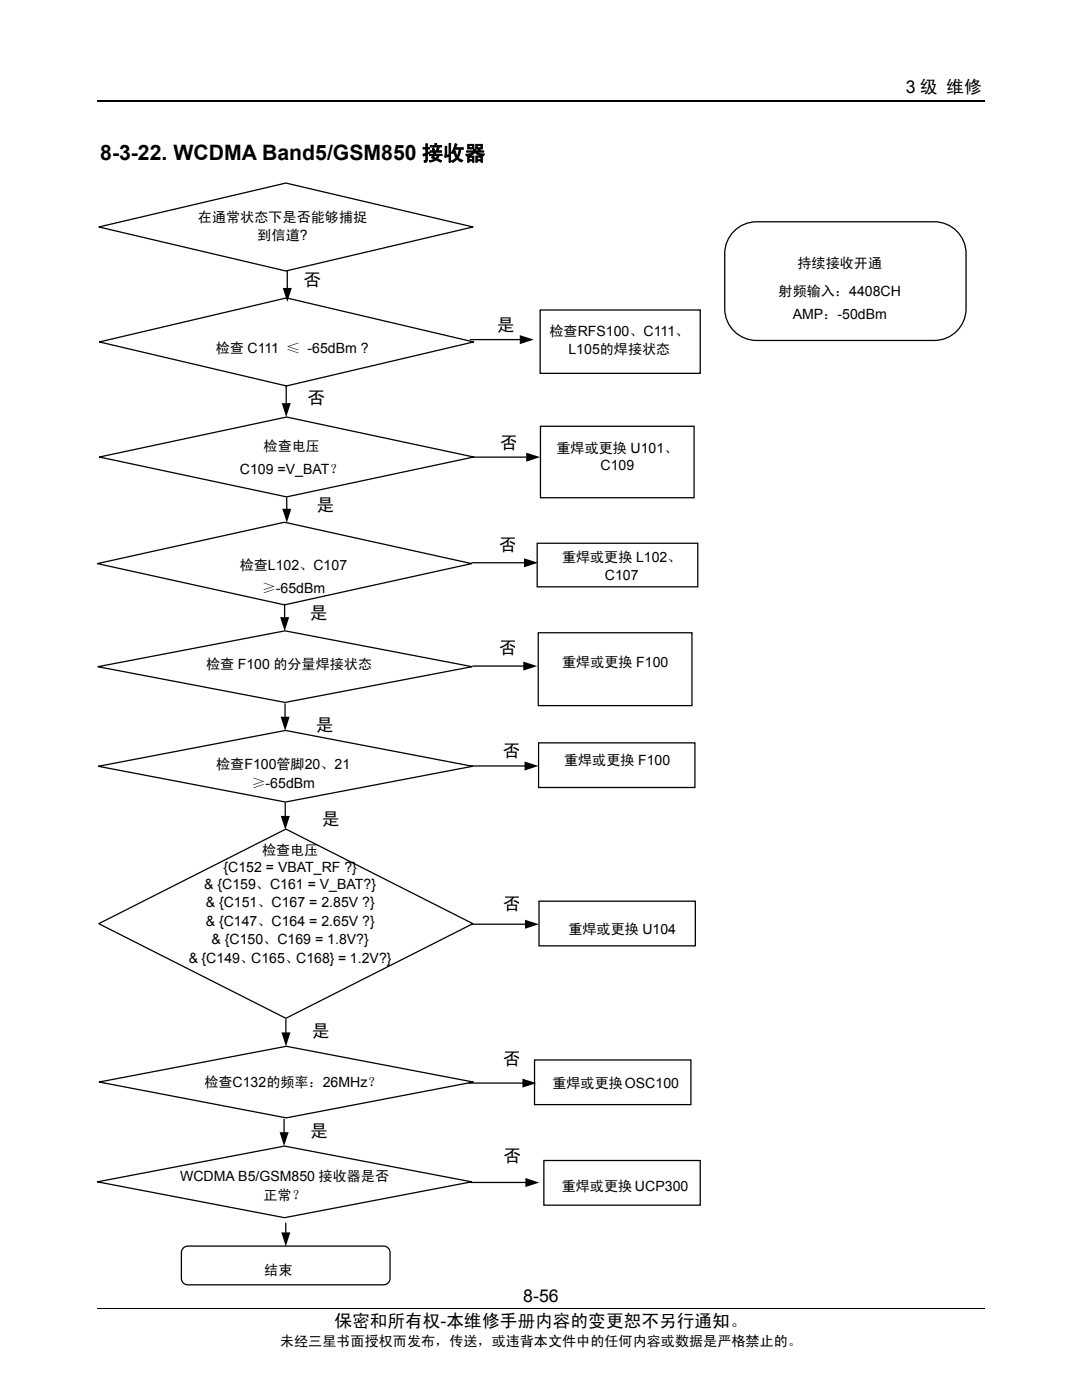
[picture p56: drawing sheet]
<svg xmlns="http://www.w3.org/2000/svg" width="216mm" height="279mm" viewBox="0 0 216 279" stroke-linecap="round" stroke-linejoin="round" font-family="sans-serif">
<defs><g id="words">
<text font-size="4.2" x="20" y="32">8-3-22. WCDMA Band5/GSM850 接收器</text>
<g font-size="3.5">
<text x="180.7" y="18.6">3 级 维修</text>
<text x="60.6" y="57.1">否</text>
<text x="99.1" y="66.1">是</text>
<text x="61.3" y="80.6">否</text>
<text x="99.8" y="89.6">否</text>
<text x="63.2" y="101.9">是</text>
<text x="99.6" y="109.9">否</text>
<text x="61.8" y="123.5">是</text>
<text x="99.6" y="130.5">否</text>
<text x="63" y="145.9">是</text>
<text x="100.3" y="151">否</text>
<text x="64.2" y="164.7">是</text>
<text x="100.4" y="181.5">否</text>
<text x="62.3" y="207.1">是</text>
<text x="100.4" y="212.6">否</text>
<text x="61.9" y="226.9">是</text>
<text x="100.5" y="231.8">否</text>
<text x="104.4" y="259.9">8-56</text>
<text x="66.7" y="264.8">保密和所有权-本维修手册内容的变更恕不另行通知。</text>
</g>
<g font-size="2.8">
<text x="39.5" y="44.3">在通常状态下是否能够捕捉</text>
<text x="51.4" y="48">到信道?</text>
<text x="159.1" y="53.5">持续接收开通</text>
<text x="155.4" y="59">射频输入：4408CH</text>
<text x="158.2" y="63.6">AMP：-50dBm</text>
<text x="43.1" y="70.5">检查 C111 ≤ -65dBm ?</text>
<text x="109.6" y="67">检查RFS100、C111、</text>
<text x="113.4" y="70.7">L105的焊接状态</text>
<text x="52.6" y="90">检查电压</text>
<text x="47.9" y="94.6">C109 =V_BAT？</text>
<text x="111" y="90.3">重焊或更换 U101、</text>
<text x="119.8" y="93.7">C109</text>
<text x="47.8" y="113.8">检查L102、C107</text>
<text x="112.1" y="112.2">重焊或更换 L102、</text>
<text x="52.2" y="118.3">≥-65dBm</text>
<text x="120.7" y="115.7">C107</text>
<text x="41.1" y="133.6">检查 F100 的分量焊接状态</text>
<text x="112.2" y="133.2">重焊或更换 F100</text>
<text x="43.1" y="153.5">检查F100管脚20、21</text>
<text x="112.5" y="152.8">重焊或更换 F100</text>
<text x="50.2" y="157.2">≥-65dBm</text>
<text x="44.6" y="174">{C152 = VBAT_RF ?}</text>
<text x="52.3" y="170.5">检查电压</text>
<text x="40.7" y="177.4">&amp; {C159、C161 = V_BAT?}</text>
<text x="41" y="184.8">&amp; {C147、C164 = 2.65V ?}</text>
<text x="41" y="181.1">&amp; {C151、C167 = 2.85V ?}</text>
<text x="42.2" y="188.4">&amp; {C150、C169 = 1.8V?}</text>
<text x="113.4" y="186.4">重焊或更换 U104</text>
<text x="37.7" y="192.1">&amp; {C149、C165、C168} = 1.2V?}</text>
<text x="40.8" y="216.9">检查C132的频率：26MHz？</text>
<text x="110.2" y="217.1">重焊或更换OSC100</text>
<text x="35.9" y="235.8">WCDMA B5/GSM850 接收器是否</text>
<text x="52.6" y="239.4">正常？</text>
<text x="112.1" y="237.6">重焊或更换 UCP300</text>
<text x="52.7" y="254.4">结束</text>
<text x="55.9" y="268.6">未经三星书面授权而发布，传送，或违背本文件中的任何内容或数据是严格禁止的。</text>
</g>
</g></defs>
<g fill="none" stroke="#000" stroke-width=".25">
<path d="M19.5 20.1h177M19.7 45.3l37.3-8.8 37.4 8.8-37.4 8.8zM57.3 54.1v3.4M146.5 46.1a6.4 6.4 0 0 1 4.5-1.8h35.4a6.3 6.3 0 0 1 6.4 6.3v11a6.3 6.3 0 0 1-6.4 6.3h-35.4a6.4 6.4 0 0 1-6.4-6.3v-11a6.3 6.3 0 0 1 1.9-4.5zM19.8 68.2l37.4-8.7 37.3 8.7-37.3 8.8zM57.1 77.1v3.4M93.9 67.8h9.9M107.8 61.9h31.9v12.6h-31.9zM19.8 91.2l37.4-8 37.3 8-37.3 8zM57.2 99.4v2.2M94.2 91.2h10.9M107.8 85.1h30.7v14.2h-30.7z"/>
<path d="M19.4 112.5l37.4-8.3 37.3 8.3-37.3 8.2zM94.2 112.3h10.4M107.2 108.4h32v8.7h-32zM19.5 133.1l37.4-7.2 37.3 7.2-37.3 7.1zM56.8 120.6v2.6M94.4 132.9h10.1M107.4 126.3h30.7v14.5h-30.7zM19.6 152.9l37.4-7.1 37.3 7.1-37.3 7.2zM56.9 140.4v2.7M93.9 152.9h10.8M107.5 148.3h31.2v8.9h-31.2zM56.9 160.2v2.7"/>
<path d="M107.5 179.9h31.2v8.9h-31.2zM19.7 184.3l37.3-18.8 37.4 18.8-37.4 18.9zM94 184.4h10.8M19.8 215.9l37.3-7.1 37.3 7.1-37.3 7.2zM57 203.5v2.6M93.5 216.2h10.8M106.7 211.5h31.2v9h-31.2zM19.4 235.9l37.4-7.2 37.3 7.2-37.3 7.1zM56.7 223.4v2.6M94.1 236h10.8M108.5 231.6h31.2v8.9h-31.2zM36.4 249.2l.7-.4 .4-.1h39.1a1.28 1.28 0 0 1 1.2 1.3v5.1a1.28 1.28 0 0 1-1.2 1.3h-39.1a1.28 1.28 0 0 1-1.3-1.3v-5.1z"/>
<path d="M57 244.1v1.9"/>
</g>
<path d="M19.5 261.1h177" fill="none" stroke="#000" stroke-width=".2"/>
<g fill="#000">
<path d="M56.4 57.5h1.8l-.9 2.7zM103.7 66.9l2.8 .9-2.8 .9zM56.2 80.5h1.8l-.9 2.7zM105 90.3l2.8 .9-2.8 .9zM56.3 101.5h1.8l-.9 2.8zM104.6 111.4l2.8 .9-2.8 .9zM55.9 123.2h1.8l-.9 2.7zM104.4 132l2.8 .9-2.8 .9zM56 143h1.8l-.9 2.8zM104.7 152l2.7 .9-2.7 .9zM56 162.8h1.8l-.9 2.8zM104.8 183.6l2.7 .8-2.7 1z"/>
<path d="M56.2 206h1.8l-.9 2.8zM104.2 215.3l2.8 .9-2.8 .9zM55.8 226h1.8l-.9 2.7zM104.8 235.1l2.8 .9-2.8 .9zM56.1 246h1.8l-.9 2.8z"/>
</g>
<use href="#words"/>
</svg>
